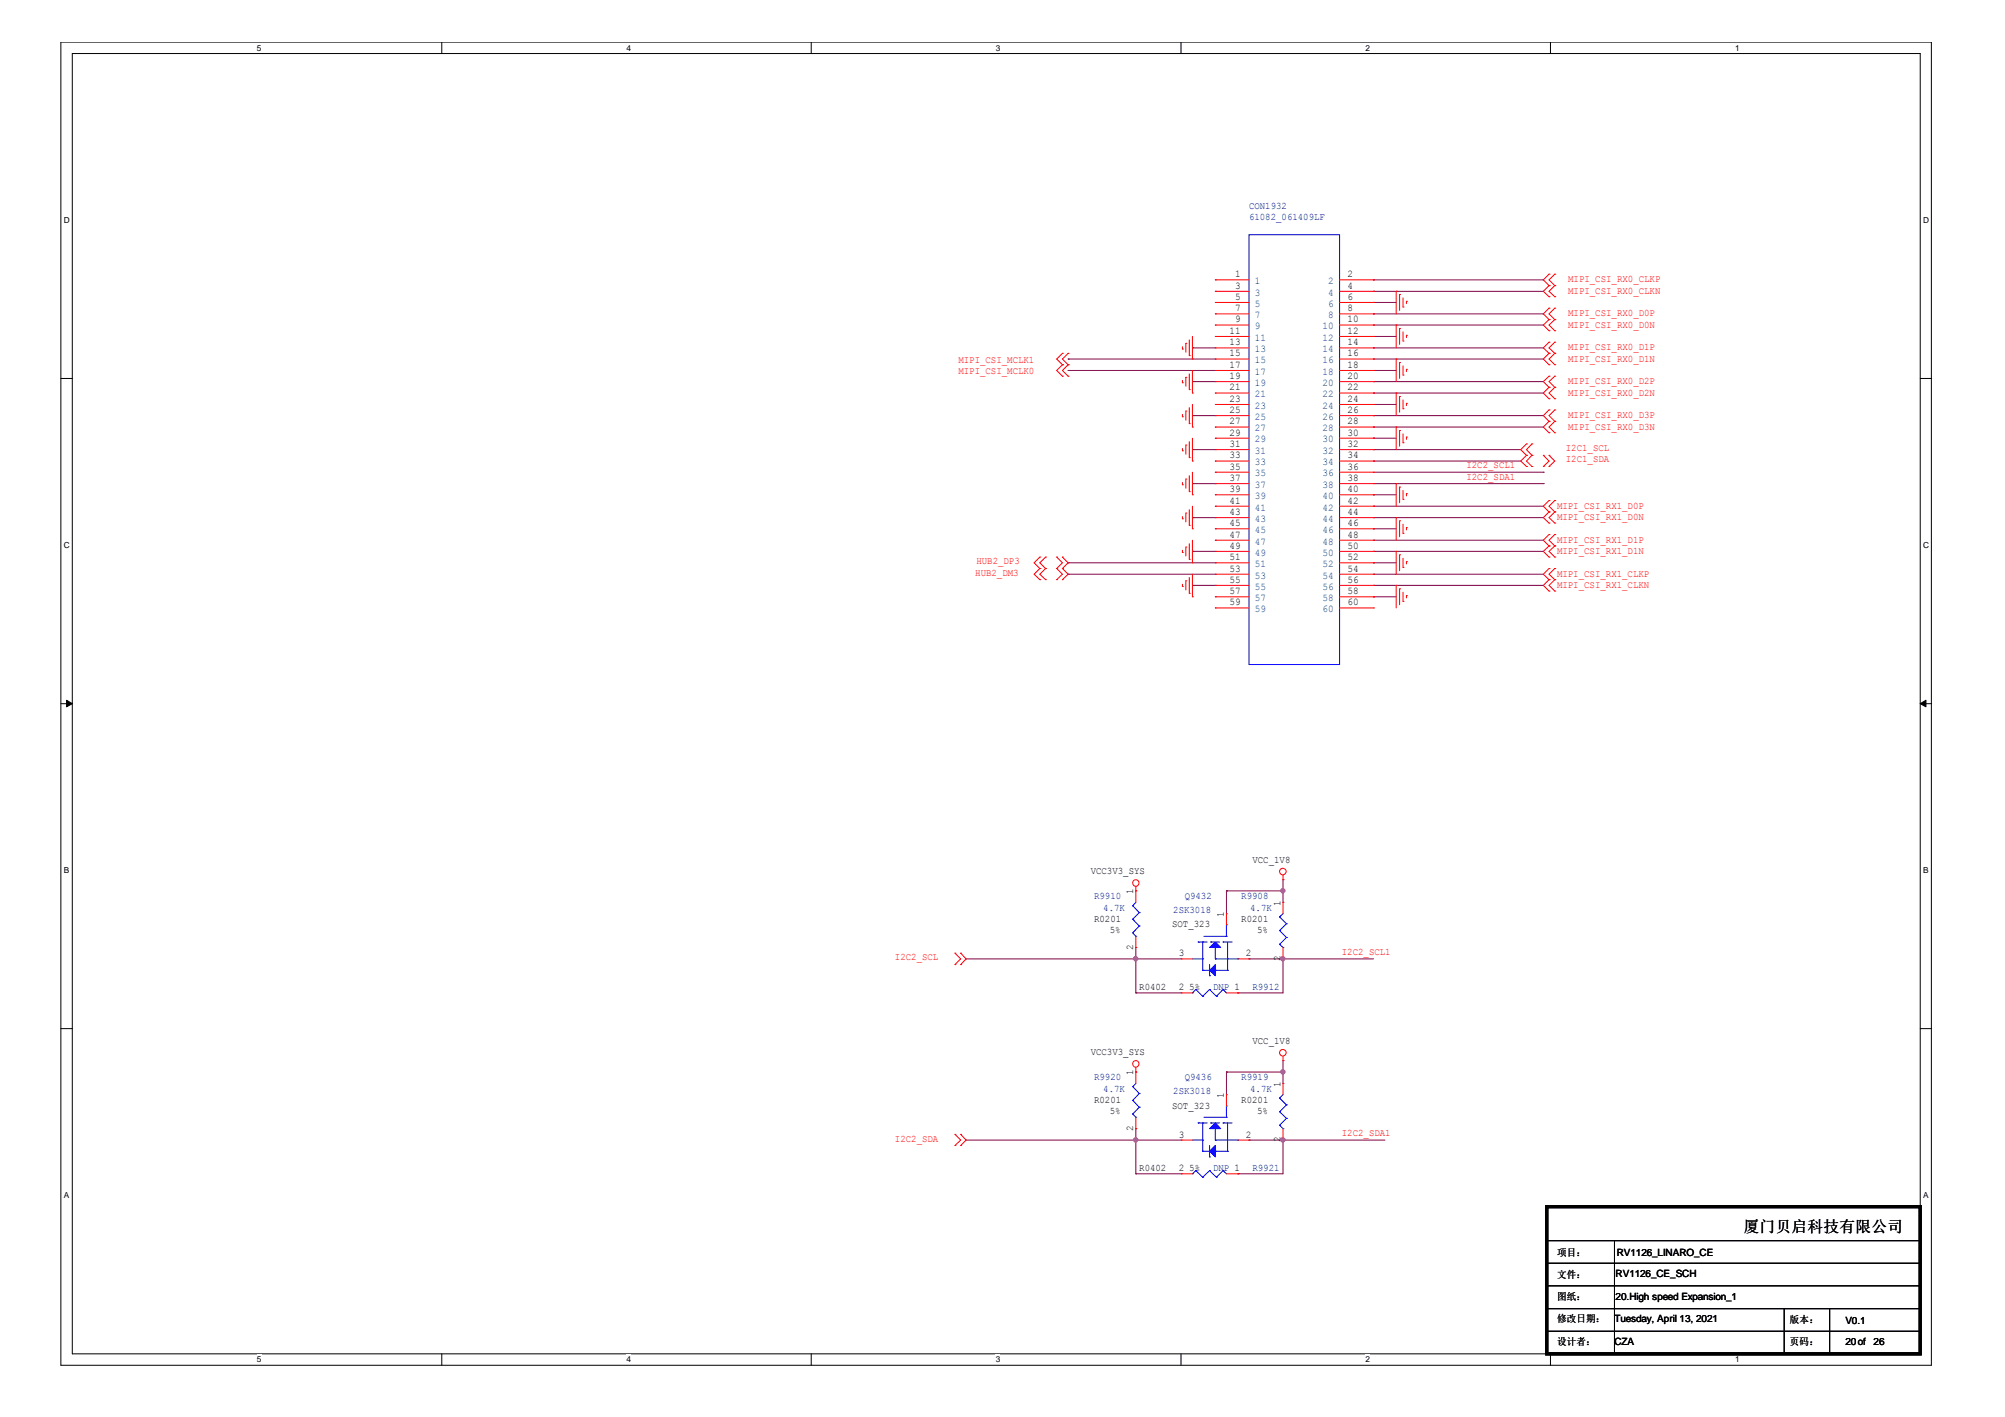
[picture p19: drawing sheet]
<svg xmlns="http://www.w3.org/2000/svg" width="297mm" height="210mm" viewBox="0 0 297 210" stroke-linecap="round" stroke-linejoin="round" font-family="sans-serif">
<defs><g id="words">
<text font-size="2.3" x="258.3" y="182.4">厦门贝启科技有限公司</text>
<g font-size="1.5" fill="#000080">
<text x="185" y="31">CON1932</text>
<text x="185" y="32.6">61082_061409LF</text>
<text x="162.1" y="133.2">R9910</text>
<text x="163.4" y="134.9">4.7K</text>
<text x="173.8" y="135.2">2SK3018</text>
<text x="175.5" y="133.2">Q9432</text>
<text x="183.9" y="133.2">R9908</text>
<text x="185.2" y="134.9">4.7K</text>
<text x="179.7" y="146.6">DNP 1</text>
<text x="185.5" y="146.6">R9912</text>
<text x="162.1" y="160">R9920</text>
<text x="163.4" y="161.7">4.7K</text>
<text x="175.5" y="160">Q9436</text>
<text x="183.9" y="160">R9919</text>
<text x="185.2" y="161.7">4.7K</text>
<text x="173.8" y="162.1">2SK3018</text>
<text x="179.7" y="173.5">DNP 1</text>
<text x="185.5" y="173.5">R9921</text>
</g>
<g font-size="1.5">
<text x="183" y="41.1">1</text>
<text x="199.6" y="41.1">2</text>
<text x="183" y="42.8">3</text>
<text x="183" y="44.4">5</text>
<text x="183" y="46.1">7</text>
<text x="183" y="47.8">9</text>
<text x="199.6" y="42.8">4</text>
<text x="199.6" y="44.4">6</text>
<text x="199.6" y="46.1">8</text>
<text x="199.6" y="47.8">10</text>
<text x="182.2" y="49.5">11</text>
<text x="182.2" y="51.2">13</text>
<text x="182.2" y="52.8">15</text>
<text x="199.6" y="49.5">12</text>
<text x="199.6" y="51.2">14</text>
<text x="199.6" y="52.8">16</text>
<text x="182.2" y="54.5">17</text>
<text x="182.2" y="56.1">19</text>
<text x="182.2" y="57.8">21</text>
<text x="182.2" y="59.5">23</text>
<text x="199.6" y="54.5">18</text>
<text x="199.6" y="56.1">20</text>
<text x="199.6" y="57.8">22</text>
<text x="199.6" y="59.5">24</text>
<text x="182.2" y="61.2">25</text>
<text x="182.2" y="62.9">27</text>
<text x="182.2" y="64.5">29</text>
<text x="199.6" y="61.2">26</text>
<text x="199.6" y="62.9">28</text>
<text x="199.6" y="64.5">30</text>
<text x="182.2" y="66.2">31</text>
<text x="182.2" y="67.9">33</text>
<text x="182.2" y="69.6">35</text>
<text x="182.2" y="71.3">37</text>
<text x="199.6" y="66.2">32</text>
<text x="199.6" y="67.9">34</text>
<text x="199.6" y="69.6">36</text>
<text x="199.6" y="71.3">38</text>
<text x="182.2" y="72.9">39</text>
<text x="182.2" y="74.6">41</text>
<text x="182.2" y="76.3">43</text>
<text x="182.2" y="77.9">45</text>
<text x="199.6" y="72.9">40</text>
<text x="199.6" y="74.6">42</text>
<text x="199.6" y="76.3">44</text>
<text x="199.6" y="77.9">46</text>
<text x="182.2" y="79.6">47</text>
<text x="182.2" y="81.3">49</text>
<text x="182.2" y="83">51</text>
<text x="199.6" y="79.6">48</text>
<text x="199.6" y="81.3">50</text>
<text x="199.6" y="83">52</text>
<text x="182.2" y="84.7">53</text>
<text x="182.2" y="86.3">55</text>
<text x="182.2" y="88">57</text>
<text x="182.2" y="89.7">59</text>
<text x="199.6" y="84.7">54</text>
<text x="199.6" y="86.3">56</text>
<text x="199.6" y="88">58</text>
<text x="199.6" y="89.7">60</text>
<text x="161.6" y="129.5">VCC3V3_SYS</text>
<text x="185.5" y="127.9">VCC_1V8</text>
<text x="162.1" y="136.6">R0201</text>
<text x="167.9" y="132.5" transform="rotate(-90 167.9 132.5)">1</text>
<text x="173.7" y="137.4">SOT_323</text>
<text x="181.3" y="135.8" transform="rotate(-90 181.3 135.8)">1</text>
<text x="183.9" y="136.6">R0201</text>
<text x="189.7" y="134.2" transform="rotate(-90 189.7 134.2)">1</text>
<text x="164.4" y="138.2">5%</text>
<text x="167.9" y="140.7" transform="rotate(-90 167.9 140.7)">2</text>
<text x="174.6" y="141.7">3</text>
<text x="184.6" y="141.7">2</text>
<text x="186.2" y="138.2">5%</text>
<text x="189.7" y="142.4" transform="rotate(-90 189.7 142.4)">2</text>
<text x="168.8" y="146.6">R0402</text>
<text x="174.6" y="146.7">2</text>
<text x="176.2" y="146.6">5%</text>
<text x="185.5" y="154.7">VCC_1V8</text>
<text x="161.6" y="156.4">VCC3V3_SYS</text>
<text x="167.9" y="159.3" transform="rotate(-90 167.9 159.3)">1</text>
<text x="189.7" y="161" transform="rotate(-90 189.7 161)">1</text>
<text x="162.1" y="163.4">R0201</text>
<text x="164.4" y="165.1">5%</text>
<text x="167.9" y="167.5" transform="rotate(-90 167.9 167.5)">2</text>
<text x="173.7" y="164.2">SOT_323</text>
<text x="181.3" y="162.7" transform="rotate(-90 181.3 162.7)">1</text>
<text x="183.9" y="163.4">R0201</text>
<text x="186.2" y="165.1">5%</text>
<text x="168.8" y="173.5">R0402</text>
<text x="174.6" y="173.5">2</text>
<text x="174.6" y="168.5">3</text>
<text x="176.2" y="173.5">5%</text>
<text x="184.6" y="168.5">2</text>
<text x="189.7" y="169.2" transform="rotate(-90 189.7 169.2)">2</text>
<text x="230.7" y="186">项目：</text>
<text x="239.5" y="186">RV1126_LINARO_CE</text>
<text x="230.7" y="189.3">文件：</text>
<text x="239.4" y="189.2">RV1126_CE_SCH</text>
<text x="230.7" y="195.8">修改日期：</text>
<text x="230.7" y="192.5">图纸：</text>
<text x="239.2" y="195.8">Tuesday, April 13, 2021</text>
<text x="239.4" y="192.5">20.High speed Expansion_1</text>
<text x="265.2" y="196">版本：</text>
<text x="273.4" y="196.2">V0.1</text>
<text x="230.7" y="199.2">设计者：</text>
<text x="239.2" y="199.2">CZA</text>
<text x="265.2" y="199.2">页码：</text>
<text x="273.4" y="199.2">20of</text>
<text x="277.6" y="199.2">26</text>
</g>
<g font-size="1.5" fill="#f00">
<text x="232.3" y="41.8">MIPI_CSI_RX0_CLKP</text>
<text x="232.3" y="43.5">MIPI_CSI_RX0_CLKN</text>
<text x="232.3" y="46.9">MIPI_CSI_RX0_D0P</text>
<text x="142" y="53.7">MIPI_CSI_MCLK1</text>
<text x="232.3" y="48.6">MIPI_CSI_RX0_D0N</text>
<text x="232.3" y="51.9">MIPI_CSI_RX0_D1P</text>
<text x="232.3" y="53.6">MIPI_CSI_RX0_D1N</text>
<text x="142" y="55.4">MIPI_CSI_MCLK0</text>
<text x="232.3" y="57">MIPI_CSI_RX0_D2P</text>
<text x="232.3" y="58.6">MIPI_CSI_RX0_D2N</text>
<text x="232.3" y="61.9">MIPI_CSI_RX0_D3P</text>
<text x="232.3" y="63.6">MIPI_CSI_RX0_D3N</text>
<text x="217.3" y="69.4">I2C2_SCL1</text>
<text x="217.3" y="71.1">I2C2_SDA1</text>
<text x="232" y="66.8">I2C1_SCL</text>
<text x="232" y="68.5">I2C1_SDA</text>
<text x="230.7" y="75.4">MIPI_CSI_RX1_D0P</text>
<text x="230.7" y="77.1">MIPI_CSI_RX1_D0N</text>
<text x="144.7" y="83.6">HUB2_DP3</text>
<text x="230.7" y="80.4">MIPI_CSI_RX1_D1P</text>
<text x="230.7" y="82.1">MIPI_CSI_RX1_D1N</text>
<text x="144.5" y="85.3">HUB2_DM3</text>
<text x="230.7" y="85.4">MIPI_CSI_RX1_CLKP</text>
<text x="230.7" y="87.1">MIPI_CSI_RX1_CLKN</text>
<text x="132.6" y="142.3">I2C2_SCL</text>
<text x="198.8" y="141.5">I2C2_SCL1</text>
<text x="132.6" y="169.1">I2C2_SDA</text>
<text x="198.8" y="168.3">I2C2_SDA1</text>
</g>
<g font-size="1.5" fill="#004080">
<text x="185.9" y="42.1">1</text>
<text x="185.9" y="43.8">3</text>
<text x="185.9" y="45.4">5</text>
<text x="185.9" y="47.1">7</text>
<text x="196.8" y="42.1">2</text>
<text x="196.8" y="43.8">4</text>
<text x="196.8" y="45.4">6</text>
<text x="196.8" y="47.1">8</text>
<text x="185.9" y="48.8">9</text>
<text x="185.9" y="50.5">11</text>
<text x="185.9" y="52.2">13</text>
<text x="185.9" y="53.8">15</text>
<text x="195.9" y="48.8">10</text>
<text x="195.9" y="50.5">12</text>
<text x="195.9" y="52.2">14</text>
<text x="195.9" y="53.8">16</text>
<text x="185.9" y="55.5">17</text>
<text x="185.9" y="57.2">19</text>
<text x="185.9" y="58.9">21</text>
<text x="195.9" y="55.5">18</text>
<text x="195.9" y="57.2">20</text>
<text x="195.9" y="58.9">22</text>
<text x="185.9" y="60.6">23</text>
<text x="185.9" y="62.2">25</text>
<text x="185.9" y="63.9">27</text>
<text x="185.9" y="65.5">29</text>
<text x="195.9" y="60.6">24</text>
<text x="195.9" y="62.2">26</text>
<text x="195.9" y="63.9">28</text>
<text x="195.9" y="65.5">30</text>
<text x="185.9" y="67.2">31</text>
<text x="185.9" y="68.9">33</text>
<text x="185.9" y="70.6">35</text>
<text x="195.9" y="67.2">32</text>
<text x="195.9" y="68.9">34</text>
<text x="195.9" y="70.6">36</text>
<text x="185.9" y="72.3">37</text>
<text x="185.9" y="73.9">39</text>
<text x="185.9" y="75.6">41</text>
<text x="185.9" y="77.3">43</text>
<text x="195.9" y="72.3">38</text>
<text x="195.9" y="73.9">40</text>
<text x="195.9" y="75.6">42</text>
<text x="195.9" y="77.3">44</text>
<text x="185.9" y="79">45</text>
<text x="185.9" y="80.7">47</text>
<text x="185.9" y="82.3">49</text>
<text x="195.9" y="79">46</text>
<text x="195.9" y="80.7">48</text>
<text x="195.9" y="82.3">50</text>
<text x="185.9" y="84">51</text>
<text x="185.9" y="85.7">53</text>
<text x="185.9" y="87.3">55</text>
<text x="185.9" y="89">57</text>
<text x="195.9" y="84">52</text>
<text x="195.9" y="85.7">54</text>
<text x="195.9" y="87.3">56</text>
<text x="195.9" y="89">58</text>
<text x="185.9" y="90.7">59</text>
<text x="195.9" y="90.7">60</text>
</g>
<g font-size="1.2">
<text x="38.1" y="7.5">5</text>
<text x="92.8" y="7.5">4</text>
<text x="147.5" y="7.5">3</text>
<text x="202.3" y="7.5">2</text>
<text x="257" y="7.5">1</text>
<text x="9.4" y="33.1">D</text>
<text x="284.9" y="33.1">D</text>
<text x="9.4" y="81.2">C</text>
<text x="284.9" y="81.2">C</text>
<text x="9.4" y="129.4">B</text>
<text x="284.9" y="129.4">B</text>
<text x="9.4" y="177.5">A</text>
<text x="284.9" y="177.5">A</text>
<text x="38.1" y="201.8">5</text>
<text x="92.8" y="201.8">4</text>
<text x="147.5" y="201.8">3</text>
<text x="202.3" y="201.8">2</text>
<text x="257" y="201.8">1</text>
</g>
</g></defs>
<path d="M9 6.2h277.1v196h-277.1zM10.7 7.9h273.8v192.6h-273.8z" fill="none" stroke="#000" stroke-width=".15"/>
<g fill="#fff">
<path d="M38.1 6.4h.6v1.4h-.6z"/>
<path d="M38.1 200.7h.6v1.4h-.6z"/>
</g>
<path d="M65.4 6.2v1.7M65.4 200.5v1.7" fill="none" stroke="#000" stroke-width=".15"/>
<g fill="#fff">
<path d="M92.8 6.4h.6v1.4h-.6z"/>
<path d="M92.8 200.7h.6v1.4h-.6z"/>
</g>
<path d="M120.2 6.2v1.7M120.2 200.5v1.7" fill="none" stroke="#000" stroke-width=".15"/>
<g fill="#fff">
<path d="M147.5 6.4h.7v1.4h-.7z"/>
<path d="M147.5 200.7h.7v1.4h-.7z"/>
</g>
<path d="M175 6.2v1.7M175 200.5v1.7" fill="none" stroke="#000" stroke-width=".15"/>
<g fill="#fff">
<path d="M202.3 6.4h.6v1.4h-.6z"/>
<path d="M202.3 200.7h.6v1.4h-.6z"/>
</g>
<path d="M229.7 6.2v1.7M229.7 200.5v1.7" fill="none" stroke="#000" stroke-width=".15"/>
<g fill="#fff">
<path d="M257 6.4h.7v1.4h-.7z"/>
<path d="M257 200.7h.7v1.4h-.7z"/>
<path d="M9.4 31.9h.9v1.4h-.9z"/>
<path d="M284.9 31.9h.9v1.4h-.9z"/>
<path d="M9.4 80.1h.9v1.4h-.9z"/>
<path d="M284.9 80.1h.9v1.4h-.9z"/>
</g>
<path d="M9 56.1h1.7M284.5 56.1h1.7" fill="none" stroke="#000" stroke-width=".15"/>
<g fill="#fff">
<path d="M9.4 128.2h.8v1.4h-.8z"/>
<path d="M284.9 128.2h.8v1.4h-.8z"/>
</g>
<path d="M9 104.2h1.7M284.5 104.2h1.7" fill="none" stroke="#000" stroke-width=".15"/>
<g fill="#000" stroke="#000" stroke-width=".15">
<path d="M9.9 103.7l.8 .5-.8 .5z" fill-rule="evenodd"/>
<path d="M284.5 104.2l.8-.5v1z" fill-rule="evenodd"/>
</g>
<g fill="#fff">
<path d="M9.4 176.4h.8v1.4h-.8z"/>
<path d="M284.9 176.4h.8v1.4h-.8z"/>
</g>
<g fill="none" stroke="#000" stroke-width=".15">
<path d="M9 152.4h1.7M284.5 152.4h1.7M229.2 190.5h55.3M229.2 193.9h55.3M229.2 197.2h55.3M229.2 187.1h55.3M229.2 183.8h55.3M239.2 183.8v16.7M264.3 193.9v6.6M271.1 193.9v6.6M284.5 190.5h.1M284.5 193.9h.1"/>
<path d="M284.5 197.2h.1M284.5 187.1h.1M284.5 183.8h.1M239.2 200.5h.1M264.3 200.5h.1M271.1 200.5h.1"/>
</g>
<g fill="none" stroke="#800040" stroke-width=".15">
<path d="M158.2 53.2h.1M158.2 54.9h.1M158.2 53.2h21.8M158.2 54.9h21.8M176.7 51.5h.1M176.7 56.5h.1M176.7 51.5h3.3M176.7 56.5h3.3M203.5 43.2h.1M203.5 41.5h.1M203.5 46.5h.1M203.5 48.1h.1"/>
<path d="M203.5 51.5h.1M203.5 53.2h.1M203.5 56.5h.1M203.5 58.2h.1M203.5 44.8h.1M203.5 49.8h.1M203.5 54.9h.1M203.5 59.9h.1M203.5 43.2h25.1M203.5 41.5h25.1M203.5 46.5h25.1M203.5 48.1h25.1"/>
<path d="M203.5 51.5h25.1M203.5 53.2h25.1M203.5 56.5h25.1M203.5 58.2h25.1M203.5 54.9h3.3M203.5 44.8h3.3M203.5 49.8h3.3M203.5 59.9h3.3M176.7 61.6h.1M176.7 66.6h.1M176.7 71.6h.1M176.7 76.7h.1"/>
<path d="M176.7 61.6h3.3M176.7 66.6h3.3M176.7 71.6h3.3M176.7 76.7h3.3M203.5 61.6h.1M203.5 63.3h.1M203.5 75h.1M203.5 76.7h.1M203.5 78.3h.1M203.5 64.9h.1M203.5 66.6h.1M203.5 68.3h.1"/>
<path d="M203.5 73.3h.1M203.5 61.6h25.1M203.5 63.3h25.1M203.5 66.6h21.8M203.5 71.6h25.1M203.5 76.7h25.1M203.5 75h25.1M203.5 78.3h3.3M203.5 69.9h25.1M203.5 64.9h3.3M203.5 68.3h21.8M203.5 73.3h3.3"/>
<path d="M228.6 69.9h.1M228.6 71.6h.1M158.2 83.4h.1M158.2 85.1h.1M158.2 83.4h21.8M158.2 85.1h21.8M176.7 81.7h.1M176.7 86.7h.1M176.7 81.7h3.3M176.7 86.7h3.3M203.5 85.1h.1M203.5 86.7h.1"/>
<path d="M203.5 80h.1M203.5 81.7h.1M203.5 83.4h.1M203.5 88.4h.1M203.5 81.7h25.1M203.5 83.4h3.3M203.5 85.1h25.1M203.5 86.7h25.1M203.5 80h25.1M203.5 88.4h3.3M181.7 132h.1M181.7 132h8.4"/>
<path d="M181.7 132v3.4M190.1 130.3h.1M190.1 132h.1M190.1 130.3v3.4M143.1 142h31.9M168.3 142h.1M168.3 140.3h.1M168.3 147.1h.1M168.3 140.3v6.8M168.3 147.1h6.7M181.7 158.8h.1M181.7 158.8v3.4"/>
<path d="M181.7 158.8h8.4M183.4 147.1h.1M185 142h.1M185 142h18.5M190.1 142h.1M190.1 157.1h.1M190.1 158.8h.1M190.1 142v5.1h-6.7M190.1 157.1v3.4M143.1 168.9h31.9M168.3 168.9h.1M168.3 167.2h.1"/>
<path d="M168.3 173.9h.1M168.3 167.2v6.7M168.3 173.9h6.7M183.4 173.9h.1M185 168.9h.1M185 168.9h20.2M190.1 168.9h.1M190.1 168.9v5h-6.7"/>
</g>
<g fill="#f0f" stroke="#f0f" stroke-width=".15">
<circle cx="168.3" cy="142" r=".32"/>
<circle cx="168.3" cy="168.9" r=".32"/>
<circle cx="190.1" cy="131.9" r=".32"/>
<circle cx="190.1" cy="142" r=".32"/>
<circle cx="190.1" cy="158.8" r=".32"/>
<circle cx="190.1" cy="168.9" r=".32"/>
</g>
<g fill="none" stroke="#f00" stroke-width=".15">
<path d="M157.4 52.3h.1M157.4 54h.1M157.4 55.7h.1M157.4 52.3l-.9 .9 .9 .8M157.4 54l-.9 .9 .9 .8M158.2 52.3h.1M158.2 54h.1M158.2 55.7h.1M158.2 52.3l-.8 .9 .8 .8M158.2 54l-.8 .9 .8 .8M175.2 51.7h.1M175.2 56.7h.1"/>
<path d="M175.2 51.4v.3M175.2 56.4v.3M175.7 50.9h.1M175.7 55.9h.1M175.7 50.9v1.3M175.7 55.9v1.3M176.2 52.7h.1M176.2 57.7h.1M176.2 50.3v2.4M176.2 55.4v2.3M176.7 53.2h.1M176.7 58.2h.1"/>
<path d="M176.7 49.8v3.4M176.7 54.9v3.3M176.7 59.9v3.4M180 41.5h.1M180 43.2h.1M180 44.8h.1M180 46.5h.1M180 48.1h.1M180 49.8h.1M180 51.5h.1M180 53.2h.1M180 54.9h.1"/>
<path d="M180 56.5h.1M180 58.2h.1M180 59.9h.1M180 41.5h5M180 43.2h5M180 44.8h5M180 46.5h5M180 48.1h5M180 49.8h5M180 51.5h5M180 53.2h5M180 54.9h5"/>
<path d="M180 56.5h5M180 58.2h5M180 59.9h5M198.5 41.5h5M198.5 43.2h5M198.5 44.8h5M198.5 46.5h5M198.5 48.1h5M198.5 49.8h5M198.5 51.5h5M198.5 53.2h5M198.5 54.9h5"/>
<path d="M198.5 56.5h5M198.5 58.2h5M198.5 59.9h5M203.5 41.5h.1M203.5 43.2h.1M203.5 44.8h.1M203.5 46.5h.1M203.5 48.1h.1M203.5 49.8h.1M203.5 51.5h.1M203.5 53.2h.1M203.5 54.9h.1"/>
<path d="M203.5 56.5h.1M203.5 58.2h.1M203.5 59.9h.1M206.8 43.2h.1M206.8 48.1h.1M206.8 53.2h.1M206.8 58.2h.1M206.8 43.2v3.3M206.8 48.1v3.4M206.8 53.2v3.3M206.8 58.2v3.4M207.3 43.6h.1"/>
<path d="M207.3 48.7h.1M207.3 53.7h.1M207.3 58.7h.1M207.3 43.6v2.4M207.3 48.7v2.3M207.3 53.7v2.4M207.3 58.7v2.4M207.9 45.5h.1M207.9 50.5h.1M207.9 55.6h.1M207.9 44.1v1.4M207.9 49.2v1.3"/>
<path d="M207.9 54.2v1.4M207.9 59.2v1.4M208.4 44.6h.1M208.4 49.7h.1M208.4 54.7h.1M208.4 59.7h.1M208.4 44.6v.4M208.4 49.7v.3M208.4 54.7v.3M208.4 59.7v.4M229.5 40.6h.1M229.5 42.3h.1"/>
<path d="M229.5 44h.1M229.5 45.6h.1M229.5 47.3h.1M229.5 49h.1M229.5 50.7h.1M229.5 52.3h.1M229.5 54h.1M229.5 55.7h.1M229.5 57.4h.1M229.5 59.1h.1M229.5 40.6l-.9 .9 .9 .8M229.5 42.3l-.9 .9 .9 .8"/>
<path d="M229.5 45.6l-.9 .9 .9 .8M229.5 47.3l-.9 .8 .9 .9M229.5 50.7l-.9 .8 .9 .8M229.5 52.3l-.9 .9 .9 .8M229.5 55.7l-.9 .8 .9 .9M229.5 57.4l-.9 .8 .9 .9M230.3 42.3h.1M230.3 40.6h.1M230.3 44h.1M230.3 47.3h.1M230.3 45.6h.1M230.3 49h.1"/>
<path d="M230.3 52.3h.1M230.3 50.7h.1M230.3 54h.1M230.3 57.4h.1M230.3 55.7h.1M230.3 59.1h.1M230.3 40.6l-.8 .9 .8 .8M230.3 42.3l-.8 .9 .8 .8M230.3 45.6l-.8 .9 .8 .8M230.3 47.3l-.8 .8 .8 .9M230.3 50.7l-.8 .8 .8 .8M230.3 52.3l-.8 .9 .8 .8"/>
<path d="M230.3 55.7l-.8 .8 .8 .9M230.3 57.4l-.8 .8 .8 .9M175.2 61.7h.1M175.2 66.8h.1M175.2 71.8h.1M175.2 76.8h.1M175.2 61.4v.3M175.2 66.4v.4M175.2 71.5v.3M175.2 76.5v.3M175.7 60.9h.1M175.7 65.9h.1"/>
<path d="M175.7 71h.1M175.7 76h.1M175.7 60.9v1.3M175.7 65.9v1.4M175.7 71v1.3M175.7 76v1.3M176.2 62.8h.1M176.2 67.8h.1M176.2 72.8h.1M176.2 77.8h.1M176.2 60.4v2.4M176.2 65.4v2.4"/>
<path d="M176.2 70.5v2.3M176.2 75.5v2.3M176.7 63.3h.1M176.7 68.3h.1M176.7 73.3h.1M176.7 78.3h.1M176.7 64.9v3.4M176.7 69.9v3.4M176.7 75v3.3M180 61.6h.1M180 63.3h.1M180 64.9h.1"/>
<path d="M180 66.6h.1M180 68.3h.1M180 69.9h.1M180 71.6h.1M180 73.3h.1M180 75h.1M180 76.7h.1M180 78.3h.1M180 61.6h5M180 63.3h5M180 64.9h5M180 66.6h5"/>
<path d="M180 68.3h5M180 69.9h5M180 71.6h5M180 73.3h5M180 75h5M180 76.7h5M180 78.3h5M198.5 61.6h5M198.5 63.3h5M198.5 64.9h5M198.5 66.6h5M198.5 68.3h5"/>
<path d="M198.5 69.9h5M198.5 71.6h5M198.5 73.3h5M198.5 75h5M198.5 76.7h5M198.5 78.3h5M203.5 61.6h.1M203.5 63.3h.1M203.5 64.9h.1M203.5 66.6h.1M203.5 68.3h.1M203.5 69.9h.1"/>
<path d="M203.5 71.6h.1M203.5 73.3h.1M203.5 75h.1M203.5 76.7h.1M203.5 78.3h.1M206.8 76.7h.1M206.8 63.3h.1M206.8 71.6h.1M206.8 63.3v3.3M206.8 71.6v3.4M206.8 76.7v3.3M207.3 77.1h.1"/>
<path d="M207.3 63.8h.1M207.3 72.2h.1M207.3 63.8v2.3M207.3 72.2v2.3M207.3 77.1v2.4M207.9 79h.1M207.9 60.6h.1M207.9 65.6h.1M207.9 74h.1M207.9 64.3v1.3M207.9 72.7v1.3M207.9 77.7v1.3"/>
<path d="M208.4 78.2h.1M208.4 64.7h.1M208.4 73.1h.1M208.4 64.7v.4M208.4 73.1v.4M208.4 78.2v.3M226.1 67.5h.1M226.1 65.8h.1M226.1 69.1h.1M226.1 65.8l-.8 .8 .8 .9M226.1 67.5l-.8 .8 .8 .8M226.9 67.5h.1"/>
<path d="M226.9 65.8h.1M226.9 69.1h.1M226.9 65.8l-.8 .8 .8 .9M226.9 67.5l-.8 .8 .8 .8M228.6 67.5h.1M228.6 69.1h.1M228.6 67.5l.9 .8-.9 .8M229.5 60.7h.1M229.5 62.4h.1M229.5 64.1h.1M229.5 67.5h.1M229.5 69.1h.1"/>
<path d="M229.5 74.1h.1M229.5 75.8h.1M229.5 77.5h.1M229.5 79.2h.1M229.5 60.7l-.9 .9 .9 .8M229.5 62.4l-.9 .9 .9 .8M229.5 67.5l.8 .8-.8 .8M229.5 74.1l-.9 .9 .9 .8M229.5 75.8l-.9 .9 .9 .8M229.5 79.2l-.9 .8 .9 .9M230.3 62.4h.1M230.3 60.7h.1"/>
<path d="M230.3 64.1h.1M230.3 75.8h.1M230.3 74.1h.1M230.3 77.5h.1M230.3 79.2h.1M230.3 60.7l-.8 .9 .8 .8M230.3 62.4l-.8 .9 .8 .8M230.3 74.1l-.8 .9 .8 .8M230.3 75.8l-.8 .9 .8 .8M230.3 79.2l-.8 .8 .8 .9M154.1 84.2h.1M154.1 82.5h.1"/>
<path d="M154.1 85.9h.1M154.1 82.5l-.9 .9 .9 .8M154.1 84.2l-.9 .9 .9 .8M154.9 84.2h.1M154.9 82.5h.1M154.9 85.9h.1M154.9 82.5l-.8 .9 .8 .8M154.9 84.2l-.8 .9 .8 .8M156.5 84.2h.1M156.5 82.5h.1M156.5 85.9h.1M156.5 82.5l.9 .9-.9 .8"/>
<path d="M156.5 84.2l.9 .9-.9 .8M157.4 82.5h.1M157.4 84.2h.1M157.4 85.9h.1M157.4 82.5l.8 .9-.8 .8M157.4 84.2l.8 .9-.8 .8M175.2 81.8h.1M175.2 86.9h.1M175.2 81.5v.3M175.2 86.5v.4M175.7 81h.1M175.7 86h.1"/>
<path d="M175.7 81v1.4M175.7 86v1.4M176.2 82.9h.1M176.2 87.9h.1M176.2 80.5v2.4M176.2 85.5v2.4M176.7 83.4h.1M176.7 88.4h.1M176.7 80v3.4M176.7 85.1v3.3M180 80h.1M180 81.7h.1"/>
<path d="M180 83.4h.1M180 85.1h.1M180 86.7h.1M180 88.4h.1M180 90.1h.1M180 80h5M180 81.7h5M180 83.4h5M180 85.1h5M180 86.7h5M180 88.4h5M180 90.1h5"/>
<path d="M198.5 80h5M198.5 81.7h5M198.5 83.4h5M198.5 85.1h5M198.5 86.7h5M198.5 88.4h5M198.5 90.1h5M203.5 80h.1M203.5 81.7h.1M203.5 83.4h.1M203.5 85.1h.1M203.5 86.7h.1"/>
<path d="M203.5 88.4h.1M203.5 90.1h.1M206.8 81.7h.1M206.8 86.7h.1M206.8 81.7v3.4M206.8 86.7v3.4M207.3 82.2h.1M207.3 87.2h.1M207.3 82.2v2.4M207.3 87.2v2.4M207.9 84h.1M207.9 89.1h.1"/>
<path d="M207.9 82.7v1.3M207.9 87.7v1.4M208.4 83.2h.1M208.4 88.2h.1M208.4 83.2v.3M208.4 88.2v.4M229.5 84.2h.1M229.5 85.9h.1M229.5 87.6h.1M229.5 80.9h.1M229.5 82.5h.1M229.5 84.2l-.9 .9 .9 .8"/>
<path d="M229.5 85.9l-.9 .8 .9 .9M229.5 80.9l-.9 .8 .9 .8M230.3 85.9h.1M230.3 84.2h.1M230.3 87.6h.1M230.3 80.9h.1M230.3 82.5h.1M230.3 84.2l-.8 .9 .8 .8M230.3 85.9l-.8 .8 .8 .9M230.3 80.9l-.8 .8 .8 .8M168.3 132h.1M168.3 131.3v2.4"/>
<path d="M168.3 138.7v1.6M181.7 135.4h.1M181.7 135.4v1.6M190.1 130.3h.1M190.1 133.7h.1M190.1 129.6v.7M190.1 133.7v1.7M141.5 141.2h.1M141.5 142.9h.1M141.5 141.2l.8 .8-.8 .9M142.3 142.9h.1M142.3 141.2h.1"/>
<path d="M142.3 141.2l.8 .8-.8 .9M168.3 158.8h.1M168.3 140.3h.1M168.3 158.1v2.4M175 147.1h.1M175 142h.1M175 147.1h1.7M175 142h1.7M181.7 147.1h1.7M183.4 147.1h.1M183.4 142h1.6M185 142h.1"/>
<path d="M190.1 157.1h.1M190.1 142h.1M190.1 140.3v1.7M190.1 156.5v.6M141.5 168h.1M141.5 169.7h.1M141.5 168l.8 .9-.8 .8M142.3 169.7h.1M142.3 168h.1M142.3 168l.8 .9-.8 .8M168.3 167.2h.1M168.3 165.5v1.7"/>
<path d="M175 173.9h.1M175 168.9h.1M175 173.9h1.7M175 168.9h1.7M181.7 162.2h.1M181.7 162.2v1.6M181.7 173.9h1.7M183.4 173.9h.1M183.4 168.9h1.6M185 168.9h.1M190.1 160.5h.1M190.1 168.9h.1"/>
<path d="M190.1 160.5v1.7M190.1 167.2v1.7"/>
<circle cx="168.3" cy="130.8" r=".48"/>
<circle cx="190.1" cy="129.1" r=".49"/>
<circle cx="168.3" cy="157.6" r=".48"/>
<circle cx="190.1" cy="155.9" r=".49"/>
</g>
<path d="M229.2 178.7h55.3v21.8h-55.3z" fill="none" stroke="#000" stroke-width=".47"/>
<g fill="none" stroke="#00f" stroke-width=".15">
<path d="M185 34.8h13.5v63.6h-13.5zM167.8 134.2h.1M167.8 136.2h.1M167.8 138.2h.1M167.8 134.2l1 1M167.8 136.2l1 1M167.8 138.2l.5 .5M168.3 138.7h.1M168.3 133.7l-.5 .5M168.8 135.2h.1M168.8 137.2h.1M168.8 135.2l-1 1"/>
<path d="M168.8 137.2l-1 1M177.5 139.5h.1M177.5 139.5h1.4M178.2 139.5h.1M178.2 139.5v4.2M178.4 138.7h3.3M179.4 139.5h.1M179.4 139.5h1.3M181.2 139.5h.1M181.2 139.5h1.3M181.7 138.7h.1M181.7 137h.1"/>
<path d="M181.7 137v1.7M181.9 139.5v4.2M189.6 135.8h.1M189.6 137.9h.1M189.6 139.9h.1M189.6 135.8l1 1M189.6 137.9l1 1M189.6 139.9l.5 .4M190.1 135.4l-.5 .4M190.6 136.8h.1M190.6 138.9h.1M190.6 136.8l-1 1.1"/>
<path d="M190.6 138.9l-1 1M176.7 147.1h.1M176.7 142h1.5M177.2 146.6h.1M177.2 146.6l1 1M177.2 146.6l-.5 .5M178.2 147.6h.1M178.2 143.7h.1M178.2 142h.1M178.2 143.7h1M179.2 146.6h.1M179.2 144.5h.1"/>
<path d="M179.2 146.6l1 1M179.2 146.6l-1 1M179.2 142.9v1.6M180 143.7h.1M180 142h.1M180 143.7h1.9M180 142h3.4M180 140.3v1.7M180.2 147.6h.1M181.2 146.6h.1M181.2 146.6l.5 .5M181.2 146.6l-1 1"/>
<path d="M181.9 143.7h.1M183.4 142h.1M190.1 140.3h.1M167.8 161h.1M167.8 163h.1M167.8 165h.1M167.8 161l1 1M167.8 163l1 1M167.8 165l.5 .5M168.3 165.5h.1M168.3 160.5l-.5 .5M168.8 162h.1"/>
<path d="M168.8 164h.1M168.8 162l-1 1M168.8 164l-1 1M176.7 173.9h.1M176.7 168.9h1.5M177.2 173.4h.1M177.2 173.4l1 1M177.2 173.4l-.5 .5M177.5 166.3h.1M177.5 166.3h1.4M178.2 174.4h.1M178.2 170.5h.1"/>
<path d="M178.2 166.3h.1M178.2 168.9h.1M178.2 166.3v4.2M178.2 170.5h1M178.4 165.5h3.3M179.2 173.4h.1M179.2 171.4h.1M179.2 169.7v1.7M179.2 173.4l1 1M179.2 173.4l-1 1M179.4 166.3h.1M179.4 166.3h1.3"/>
<path d="M180 170.5h.1M180 168.9h.1M180 167.2v1.7M180 170.5h1.9M180 168.9h3.4M180.2 174.4h.1M181.2 173.4h.1M181.2 166.3h.1M181.2 173.4l.5 .5M181.2 173.4l-1 1M181.2 166.3h1.3M181.7 165.5h.1"/>
<path d="M181.7 163.8h.1M181.7 163.8v1.7M181.9 170.5h.1M181.9 166.3v4.2M183.4 168.9h.1M189.6 162.7h.1M189.6 164.7h.1M189.6 166.7h.1M189.6 162.7l1 1M189.6 164.7l1 1M189.6 166.7l.5 .5M190.1 167.2h.1"/>
<path d="M190.1 162.2l-.5 .5M190.6 163.7h.1M190.6 165.7h.1M190.6 163.7l-1 1M190.6 165.7l-1 1"/>
</g>
<g fill="#00f" stroke="#00f" stroke-width=".15">
<path d="M179.2 140.3l.8-.8 .8 .8z" fill-rule="evenodd"/>
<path d="M180 142.9v1.6l-.8-.8z" fill-rule="evenodd"/>
<path d="M180 166.3l.8 .9h-1.6z" fill-rule="evenodd"/>
<path d="M180 169.7v1.7l-.8-.9z" fill-rule="evenodd"/>
</g>
<use href="#words"/>
</svg>
